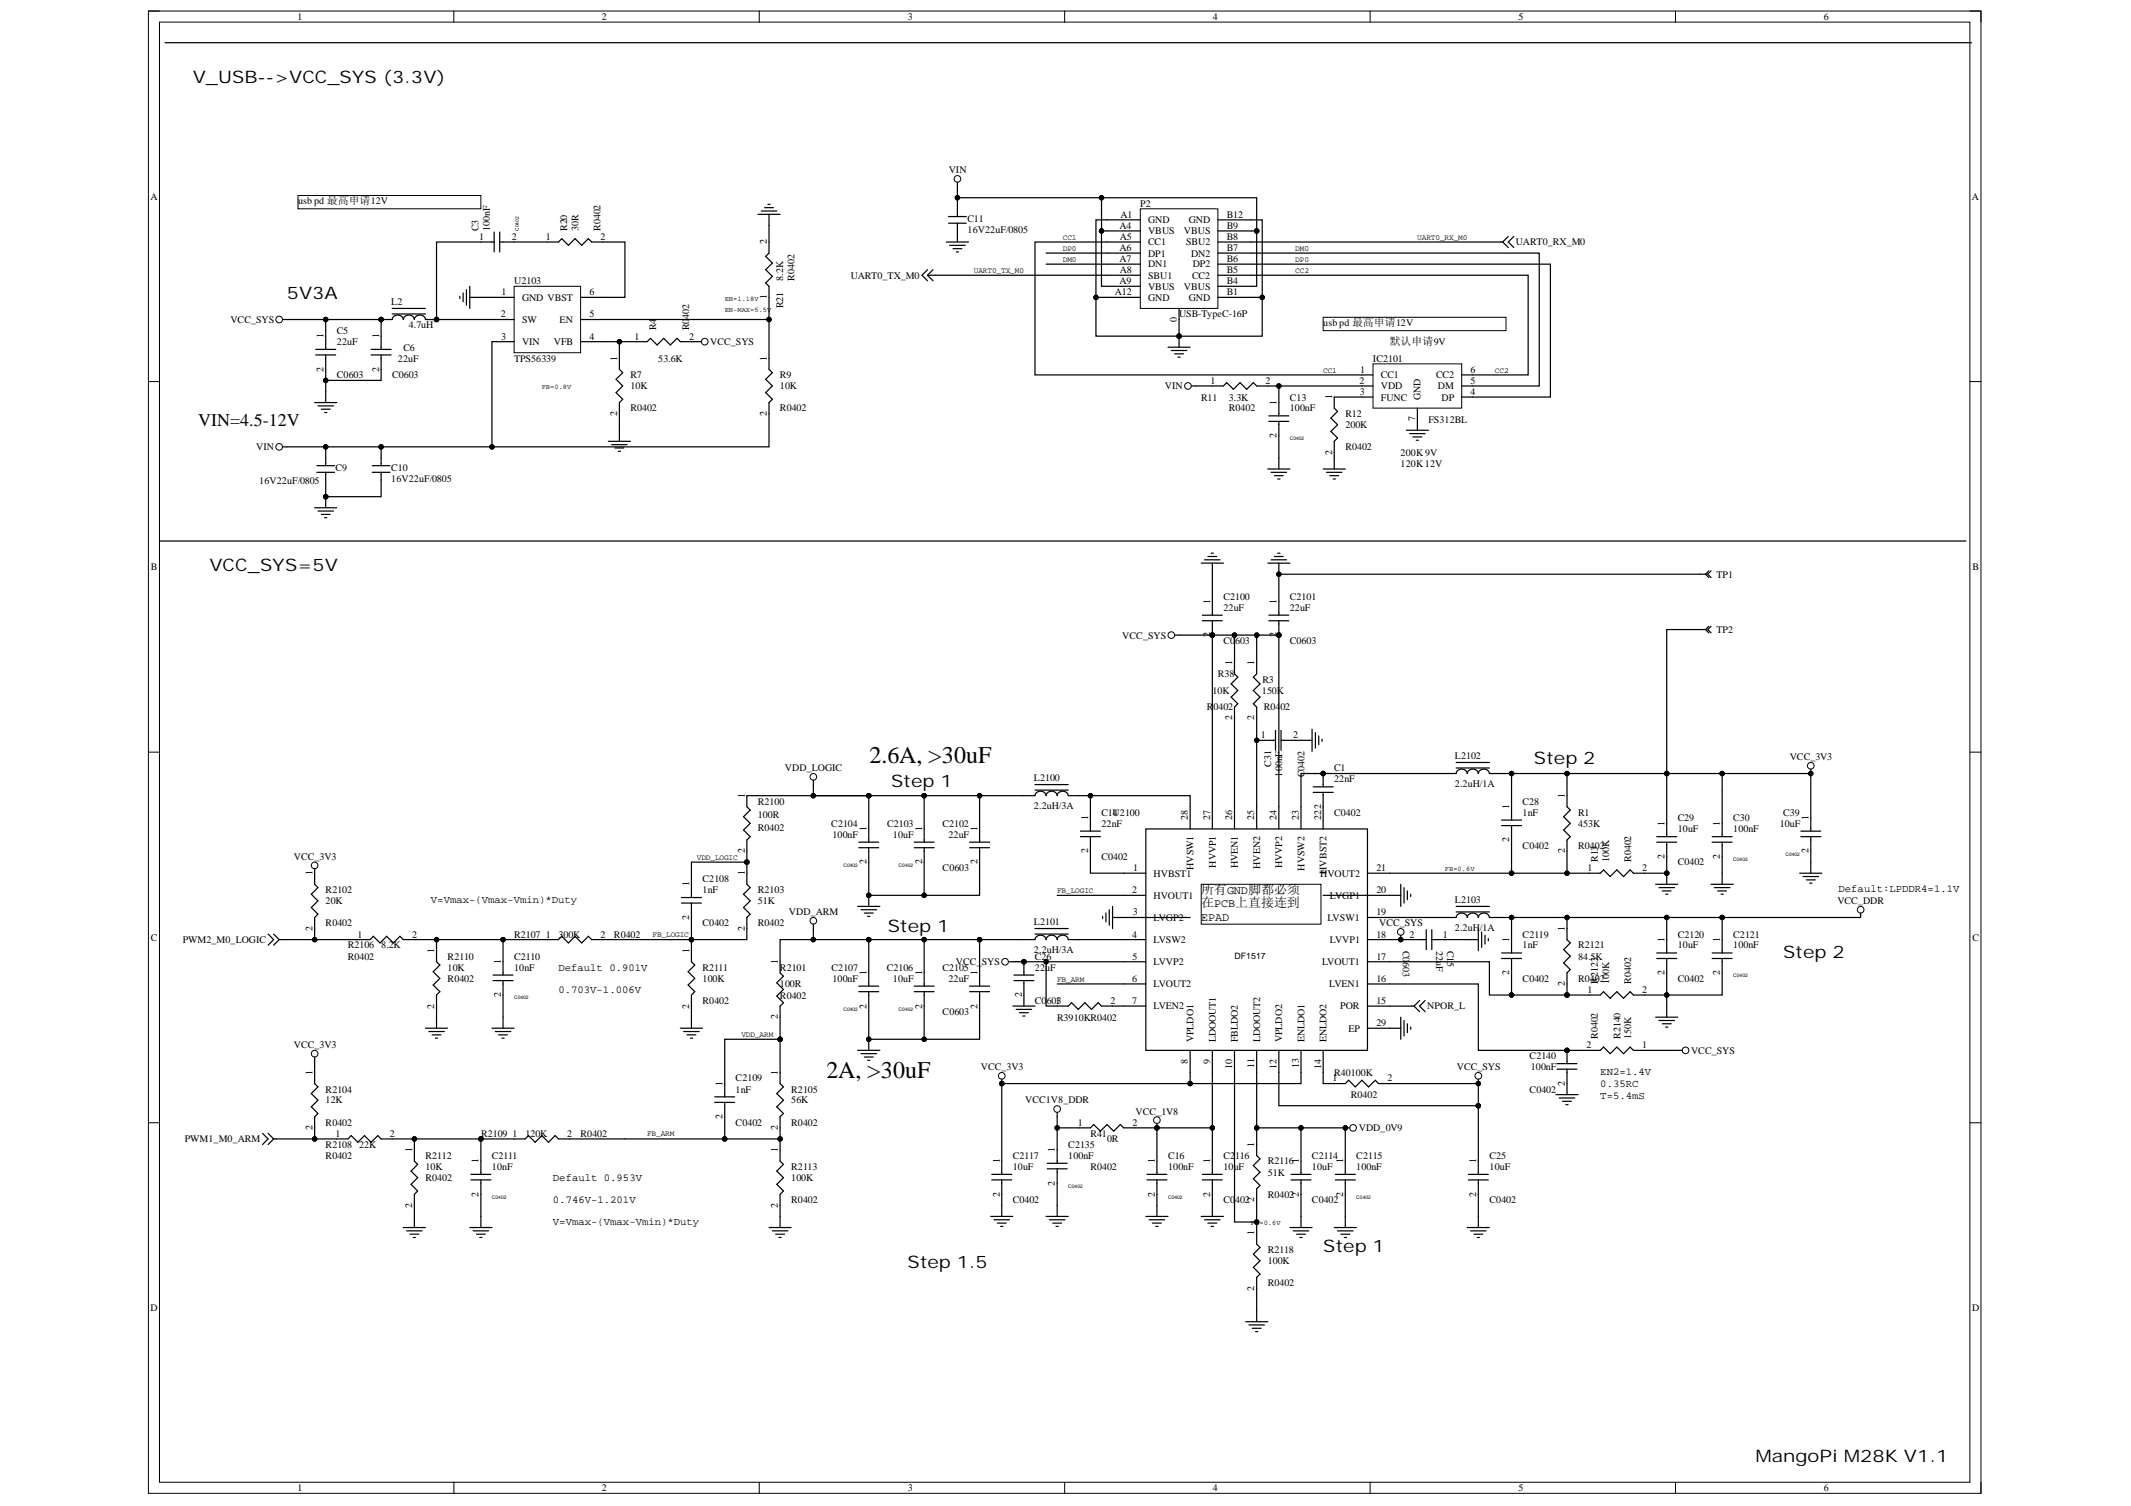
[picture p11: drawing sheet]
<svg xmlns="http://www.w3.org/2000/svg" width="297mm" height="210mm" viewBox="0 0 297 210" stroke-linecap="round" stroke-linejoin="round" font-family="sans-serif">
<defs><g id="words">
<g font-size="3.3">
<text x="121.2" y="106.3">2.6A, &gt;30uF</text>
<text x="115.2" y="150.3">2A, &gt;30uF</text>
</g>
<text font-size="2.5" x="27.6" y="59.4">VIN=4.5-12V</text>
<g font-size="2.4">
<text x="26.9" y="11.6">V_USB--&gt;VCC_SYS (3.3V)</text>
<text x="40" y="41.7">5V3A</text>
<text x="29.2" y="79.5">VCC_SYS=5V</text>
<text x="213.8" y="106.5">Step 2</text>
<text x="124.2" y="109.6">Step 1</text>
<text x="123.7" y="129.8">Step 1</text>
<text x="248.5" y="133.6">Step 2</text>
<text x="126.5" y="176.7">Step 1.5</text>
<text x="184.4" y="174.5">Step 1</text>
<text x="244.7" y="203.8">MangoPi M28K V1.1</text>
</g>
<g font-size="1.8">
<text x="167.4" y="124.6">所有GND脚都必须</text>
<text x="167.4" y="126.5">在PCB上直接连到</text>
</g>
<text font-size="1.6" x="167.4" y="128.3">EPAD</text>
<g font-size="1.5">
<text x="193.7" y="48.1">默认申请9V</text>
<text x="60.1" y="125.9">V=Vmax-(Vmax-Vmin)*Duty</text>
<text x="256.3" y="124.3">Default:LPDDR4=1.1V</text>
<text x="77.8" y="135.3">Default 0.901V</text>
<text x="77.8" y="138.4">0.703V-1.006V</text>
<text x="223.1" y="149.8">EN2=1.4V</text>
<text x="223.1" y="151.5">0.35RC</text>
<text x="223.1" y="153.2">T=5.4mS</text>
<text x="77.1" y="164.6">Default 0.953V</text>
<text x="77.1" y="167.7">0.746V-1.201V</text>
<text x="77.1" y="170.8">V=Vmax-(Vmax-Vmin)*Duty</text>
</g>
<g font-size="1.4">
<text x="41.5" y="2.8">1</text>
<text x="83.9" y="2.8">2</text>
<text x="126.5" y="2.8">3</text>
<text x="169" y="2.8">4</text>
<text x="211.6" y="2.8">5</text>
<text x="254.2" y="2.8">6</text>
<text x="21" y="27.8">A</text>
<text x="41.5" y="28.5">usb pd 最高申请12V</text>
<text x="132.2" y="24.2">VIN</text>
<text x="158.9" y="28.8">P2</text>
<text x="274.8" y="27.8">A</text>
<text x="66.7" y="32.2" transform="rotate(-90 66.7 32.2)">C3</text>
<text x="66.8" y="33.4">1</text>
<text x="68.3" y="32.2" transform="rotate(-90 68.3 32.2)">100nF</text>
<text x="71.4" y="33.4">2</text>
<text x="76.1" y="33.4">1</text>
<text x="79.1" y="32.2" transform="rotate(-90 79.1 32.2)">R20</text>
<text x="80.6" y="32.2" transform="rotate(-90 80.6 32.2)">30R</text>
<text x="83.7" y="32.2" transform="rotate(-90 83.7 32.2)">R0402</text>
<text x="83.7" y="33.4">2</text>
<text x="106.9" y="34" transform="rotate(-90 106.9 34)">2</text>
<text x="134.9" y="31">C11</text>
<text x="134.9" y="32.5">16V22uF/0805</text>
<text x="156.1" y="31.9">A4</text>
<text x="156.1" y="35">A6</text>
<text x="156.1" y="33.4">A5</text>
<text x="156.2" y="30.3">A1</text>
<text x="160" y="31.1">GND</text>
<text x="160" y="32.7">VBUS</text>
<text x="160" y="34.2">CC1</text>
<text x="160" y="35.8">DP1</text>
<text x="165" y="32.7">VBUS</text>
<text x="165.3" y="34.2">SBU2</text>
<text x="165.7" y="31.1">GND</text>
<text x="166" y="35.8">DN2</text>
<text x="171" y="35">B7</text>
<text x="171" y="33.4">B8</text>
<text x="171" y="31.9">B9</text>
<text x="171" y="30.3">B12</text>
<text x="211.3" y="34.2">UART0_RX_M0</text>
<text x="69.9" y="41.2">1</text>
<text x="71.7" y="39.6">U2103</text>
<text x="72.8" y="41.9">GND VBST</text>
<text x="82.2" y="41.2">6</text>
<text x="106.9" y="41.7" transform="rotate(-90 106.9 41.7)">1</text>
<text x="109.2" y="39.1" transform="rotate(-90 109.2 39.1)">8.2K</text>
<text x="110.8" y="39.1" transform="rotate(-90 110.8 39.1)">R0402</text>
<text x="118.6" y="38.8">UART0_TX_M0</text>
<text x="155.4" y="41.2">A12</text>
<text x="156.1" y="36.5">A7</text>
<text x="156.1" y="39.6">A9</text>
<text x="156.1" y="38.1">A8</text>
<text x="160" y="37.3">DN1</text>
<text x="160" y="38.8">SBU1</text>
<text x="160" y="40.4">VBUS</text>
<text x="160" y="41.9">GND</text>
<text x="165" y="40.4">VBUS</text>
<text x="165.7" y="41.9">GND</text>
<text x="166.2" y="38.8">CC2</text>
<text x="166.3" y="37.3">DP2</text>
<text x="171" y="41.2">B1</text>
<text x="171" y="39.6">B4</text>
<text x="171" y="38.1">B5</text>
<text x="171" y="36.5">B6</text>
<text x="32.1" y="45">VCC_SYS</text>
<text x="45.1" y="47.2" transform="rotate(-90 45.1 47.2)">1</text>
<text x="47" y="46.6">C5</text>
<text x="52.8" y="47.2" transform="rotate(-90 52.8 47.2)">1</text>
<text x="54.5" y="42.6">L2</text>
<text x="57" y="45.8">4.7uH</text>
<text x="69.8" y="44.2">2</text>
<text x="69.8" y="47.3">3</text>
<text x="72.8" y="45">SW</text>
<text x="78" y="45">EN</text>
<text x="82.2" y="47.3">4</text>
<text x="82.2" y="44.2">5</text>
<text x="88.5" y="47.3">1</text>
<text x="91.5" y="46.1" transform="rotate(-90 91.5 46.1)">R4</text>
<text x="96.1" y="46.1" transform="rotate(-90 96.1 46.1)">R0</text>
<text x="96.1" y="44.4" transform="rotate(-90 96.1 44.4)">402</text>
<text x="96.1" y="47.3">2</text>
<text x="109.2" y="43" transform="rotate(-90 109.2 43)">R21</text>
<text x="164.1" y="44.9" transform="rotate(-90 164.1 44.9)">0</text>
<text x="164.3" y="44.2">USB-TypeC-16P</text>
<text x="184.4" y="45.5">usb pd 最高申请12V</text>
<text x="45.1" y="51.8" transform="rotate(-90 45.1 51.8)">2</text>
<text x="47" y="52.7">C0603</text>
<text x="47" y="48.1">22uF</text>
<text x="52.8" y="51.8" transform="rotate(-90 52.8 51.8)">2</text>
<text x="54.7" y="52.7">C0603</text>
<text x="55.5" y="50.4">22uF</text>
<text x="56.2" y="48.9">C6</text>
<text x="71.7" y="50.4">TPS56339</text>
<text x="72.8" y="48.1">VIN</text>
<text x="77.2" y="48.1">VFB</text>
<text x="86" y="50.2" transform="rotate(-90 86 50.2)">1</text>
<text x="87.9" y="52.7">R7</text>
<text x="91.8" y="50.4">53.6K</text>
<text x="99" y="48.1">VCC_SYS</text>
<text x="106.9" y="50.2" transform="rotate(-90 106.9 50.2)">1</text>
<text x="108.7" y="52.7">R9</text>
<text x="168.7" y="53.5">1</text>
<text x="176.4" y="53.5">2</text>
<text x="189.5" y="53.5">2</text>
<text x="189.6" y="51.9">1</text>
<text x="191.4" y="50.4">IC2101</text>
<text x="192.5" y="52.7">CC1</text>
<text x="200.2" y="52.7">CC2</text>
<text x="205" y="53.5">5</text>
<text x="205" y="51.9">6</text>
<text x="86" y="58" transform="rotate(-90 86 58)">2</text>
<text x="87.9" y="57.3">R0402</text>
<text x="87.9" y="54.3">10K</text>
<text x="106.9" y="58" transform="rotate(-90 106.9 58)">2</text>
<text x="108.7" y="57.3">R0402</text>
<text x="108.7" y="54.3">10K</text>
<text x="162.4" y="54.3">VIN</text>
<text x="167.4" y="55.8">R11</text>
<text x="171.3" y="57.3">R0402</text>
<text x="171.3" y="55.8">3.3K</text>
<text x="177.9" y="56.4" transform="rotate(-90 177.9 56.4)">1</text>
<text x="179.8" y="55.8">C13</text>
<text x="179.8" y="57.3">100nF</text>
<text x="185.7" y="55.7" transform="rotate(-90 185.7 55.7)">1</text>
<text x="187.5" y="58.1">R12</text>
<text x="187.5" y="59.7">200K</text>
<text x="189.6" y="55">3</text>
<text x="192.5" y="54.3">VDD</text>
<text x="192.5" y="55.8">FUNC</text>
<text x="197.3" y="58.7" transform="rotate(-90 197.3 58.7)">7</text>
<text x="198" y="55.8" transform="rotate(-90 198 55.8)">GND</text>
<text x="199.1" y="58.9">FS312BL</text>
<text x="200.4" y="54.3">DM</text>
<text x="200.9" y="55.8">DP</text>
<text x="205" y="55">4</text>
<text x="35.7" y="62.8">VIN</text>
<text x="46.8" y="65.7">C9</text>
<text x="54.5" y="65.7">C10</text>
<text x="177.9" y="61.1" transform="rotate(-90 177.9 61.1)">2</text>
<text x="185.7" y="63.4" transform="rotate(-90 185.7 63.4)">2</text>
<text x="187.5" y="62.8">R0402</text>
<text x="195.2" y="63.5">200K 9V</text>
<text x="195.2" y="65.1">120K12V</text>
<text x="36.1" y="67.4">16V22uF/0805</text>
<text x="54.5" y="67.2">16V22uF/0805</text>
<text x="21" y="79.5">B</text>
<text x="170.5" y="83.6">C2100</text>
<text x="179.8" y="83.6">C2101</text>
<text x="239.3" y="80.5">TP1</text>
<text x="274.9" y="79.5">B</text>
<text x="156.4" y="89">VCC_SYS</text>
<text x="168.7" y="88.8" transform="rotate(-90 168.7 88.8)">2</text>
<text x="168.7" y="84.2" transform="rotate(-90 168.7 84.2)">1</text>
<text x="170.5" y="89.8">C0</text>
<text x="170.5" y="85.1">22uF</text>
<text x="172.2" y="89.8">603</text>
<text x="177.9" y="88.8" transform="rotate(-90 177.9 88.8)">2</text>
<text x="177.9" y="84.2" transform="rotate(-90 177.9 84.2)">1</text>
<text x="179.8" y="89.8">C0603</text>
<text x="179.8" y="85.1">22uF</text>
<text x="239.3" y="88.2">TP2</text>
<text x="169.8" y="94.4">R38</text>
<text x="171.8" y="92.7" transform="rotate(-90 171.8 92.7)">1</text>
<text x="174.8" y="92.7" transform="rotate(-90 174.8 92.7)">1</text>
<text x="176" y="95.2">R3</text>
<text x="168.2" y="99">R0402</text>
<text x="169" y="96.7">10K</text>
<text x="171.8" y="100.4" transform="rotate(-90 171.8 100.4)">2</text>
<text x="174.8" y="100.4" transform="rotate(-90 174.8 100.4)">2</text>
<text x="175.9" y="96.7">150K</text>
<text x="176.2" y="99">R04</text>
<text x="178.5" y="99">02</text>
<text x="109.4" y="107.5">VDD_LOGIC</text>
<text x="175.7" y="102.9">1</text>
<text x="177.2" y="106.9" transform="rotate(-90 177.2 106.9)">C31</text>
<text x="180.3" y="102.9">2</text>
<text x="181.8" y="107.4" transform="rotate(-90 181.8 107.4)">0402</text>
<text x="186" y="107.5">C1</text>
<text x="202.8" y="105.8">L2102</text>
<text x="249.5" y="106">VCC_3V3</text>
<text x="103.8" y="111.2" transform="rotate(-90 103.8 111.2)">1</text>
<text x="105.6" y="112.2">R2100</text>
<text x="105.6" y="114">100R</text>
<text x="144.1" y="108.9">L2100</text>
<text x="144.1" y="112.8">2.2uH/3A</text>
<text x="153.5" y="113.7">C1U2100</text>
<text x="155.1" y="113.7">4</text>
<text x="178.7" y="108.2" transform="rotate(-90 178.7 108.2)">100nF</text>
<text x="181.8" y="108.4" transform="rotate(-90 181.8 108.4)">C</text>
<text x="184.1" y="108.1" transform="rotate(-90 184.1 108.1)">1</text>
<text x="186" y="113.7">C0402</text>
<text x="186" y="109">22nF</text>
<text x="202.8" y="109.7">2.2uH/1A</text>
<text x="210.4" y="112.8" transform="rotate(-90 210.4 112.8)">1</text>
<text x="212.2" y="112.2">C28</text>
<text x="212.2" y="113.7">1nF</text>
<text x="218.1" y="111.2" transform="rotate(-90 218.1 111.2)">1</text>
<text x="220" y="113.7">R1</text>
<text x="248.6" y="113.7">C39</text>
<text x="40.9" y="119.9">VCC_3V3</text>
<text x="103.8" y="118.9" transform="rotate(-90 103.8 118.9)">2</text>
<text x="105.6" y="115.8">R0402</text>
<text x="115.9" y="115.3">C2104</text>
<text x="116" y="116.8">100nF</text>
<text x="120.8" y="115.8" transform="rotate(-90 120.8 115.8)">1</text>
<text x="123.7" y="115.3">C2103</text>
<text x="124.5" y="116.8">10uF</text>
<text x="128.5" y="115.8" transform="rotate(-90 128.5 115.8)">1</text>
<text x="131.4" y="115.3">C2102</text>
<text x="132.2" y="116.8">22uF</text>
<text x="136.3" y="115.8" transform="rotate(-90 136.3 115.8)">1</text>
<text x="151.7" y="118.9" transform="rotate(-90 151.7 118.9)">2</text>
<text x="151.7" y="114.3" transform="rotate(-90 151.7 114.3)">1</text>
<text x="153.5" y="119.9">C0402</text>
<text x="153.5" y="115.3">22nF</text>
<text x="165.6" y="114.3" transform="rotate(-90 165.6 114.3)">28</text>
<text x="168.7" y="114.3" transform="rotate(-90 168.7 114.3)">27</text>
<text x="171.8" y="114.3" transform="rotate(-90 171.8 114.3)">26</text>
<text x="174.8" y="114.3" transform="rotate(-90 174.8 114.3)">25</text>
<text x="177.9" y="114.3" transform="rotate(-90 177.9 114.3)">24</text>
<text x="181.1" y="114.3" transform="rotate(-90 181.1 114.3)">23</text>
<text x="184.1" y="114.3" transform="rotate(-90 184.1 114.3)">222</text>
<text x="210.4" y="117.4" transform="rotate(-90 210.4 117.4)">2</text>
<text x="212.2" y="118.3">C0402</text>
<text x="218.1" y="118.9" transform="rotate(-90 218.1 118.9)">2</text>
<text x="220" y="118.3">R0402</text>
<text x="220" y="115.3">453K</text>
<text x="232" y="119.7" transform="rotate(-90 232 119.7)">2</text>
<text x="232" y="115.1" transform="rotate(-90 232 115.1)">1</text>
<text x="233.9" y="114.4">C29</text>
<text x="233.9" y="116">10uF</text>
<text x="239.7" y="119.7" transform="rotate(-90 239.7 119.7)">2</text>
<text x="239.7" y="115.1" transform="rotate(-90 239.7 115.1)">1</text>
<text x="241.6" y="114.4">C30</text>
<text x="241.6" y="116">100nF</text>
<text x="248.1" y="115.3">10uF</text>
<text x="252.1" y="118.9" transform="rotate(-90 252.1 118.9)">2</text>
<text x="252.1" y="114.3" transform="rotate(-90 252.1 114.3)">1</text>
<text x="43.6" y="122" transform="rotate(-90 43.6 122)">1</text>
<text x="45.4" y="124.5">R2102</text>
<text x="96.1" y="123.5" transform="rotate(-90 96.1 123.5)">1</text>
<text x="97.9" y="122.9">C2108</text>
<text x="97.9" y="124.5">1nF</text>
<text x="103.8" y="122" transform="rotate(-90 103.8 122)">1</text>
<text x="105.6" y="124.5">R2103</text>
<text x="120.8" y="120.5" transform="rotate(-90 120.8 120.5)">2</text>
<text x="128.5" y="120.5" transform="rotate(-90 128.5 120.5)">2</text>
<text x="131.4" y="121.4">C0603</text>
<text x="136.3" y="120.5" transform="rotate(-90 136.3 120.5)">2</text>
<text x="157.8" y="124.5">2</text>
<text x="158" y="121.4">1</text>
<text x="160.8" y="122.2">HVBST1</text>
<text x="160.8" y="125.3">HVOUT1</text>
<text x="166.4" y="121.3" transform="rotate(-90 166.4 121.3)">HVSW1</text>
<text x="169.5" y="120.9" transform="rotate(-90 169.5 120.9)">HVVP1</text>
<text x="172.6" y="121" transform="rotate(-90 172.6 121)">HVEN1</text>
<text x="175.6" y="121.1" transform="rotate(-90 175.6 121.1)">HVEN2</text>
<text x="178.7" y="121" transform="rotate(-90 178.7 121)">HVVP2</text>
<text x="181.8" y="121.3" transform="rotate(-90 181.8 121.3)">HVSW2</text>
<text x="184" y="122.2">HVOUT2</text>
<text x="184.9" y="121.8" transform="rotate(-90 184.9 121.8)">HVBST2</text>
<text x="185.4" y="125.3">LVGP1</text>
<text x="191.8" y="124.5">20</text>
<text x="191.8" y="121.4">21</text>
<text x="202.8" y="125.9">L2103</text>
<text x="221.3" y="121.4">1</text>
<text x="222.7" y="120.2" transform="rotate(-90 222.7 120.2)">R13</text>
<text x="224.3" y="120.2" transform="rotate(-90 224.3 120.2)">100K</text>
<text x="227.4" y="120.2" transform="rotate(-90 227.4 120.2)">R0402</text>
<text x="228.9" y="121.4">2</text>
<text x="233.9" y="120.6">C0402</text>
<text x="21" y="131.1">C</text>
<text x="25.5" y="131.4">PWM2_M0_LOGIC</text>
<text x="43.6" y="129.7" transform="rotate(-90 43.6 129.7)">2</text>
<text x="45.4" y="129.1">R0402</text>
<text x="45.4" y="126">20K</text>
<text x="49.8" y="130.7">1</text>
<text x="57.4" y="130.7">2</text>
<text x="71.7" y="130.7">R2107</text>
<text x="76.1" y="130.7">1</text>
<text x="77.8" y="130.7">300K</text>
<text x="83.7" y="130.7">2</text>
<text x="85.6" y="130.7">R0402</text>
<text x="96.1" y="128.2" transform="rotate(-90 96.1 128.2)">2</text>
<text x="97.9" y="129.1">C0402</text>
<text x="103.8" y="129.7" transform="rotate(-90 103.8 129.7)">2</text>
<text x="105.6" y="129.1">R0402</text>
<text x="105.6" y="126">51K</text>
<text x="109.9" y="127.6">VDD_ARM</text>
<text x="144.1" y="129">L2101</text>
<text x="157.8" y="130.7">4</text>
<text x="157.9" y="127.6">3</text>
<text x="160.8" y="128.4">LVGP2</text>
<text x="160.8" y="131.4">LVSW2</text>
<text x="185" y="128.4">LVSW1</text>
<text x="185.4" y="131.4">LVVP1</text>
<text x="191.8" y="130.7">18</text>
<text x="191.8" y="127.6">19</text>
<text x="192.2" y="129.1">VCC_SYS</text>
<text x="196.5" y="130.7">2</text>
<text x="201.1" y="130.7">1</text>
<text x="202.8" y="129.7">2.2uH/1A</text>
<text x="210.4" y="131.3" transform="rotate(-90 210.4 131.3)">1</text>
<text x="212.2" y="130.7">C2119</text>
<text x="218.1" y="129.7" transform="rotate(-90 218.1 129.7)">1</text>
<text x="232" y="131.3" transform="rotate(-90 232 131.3)">1</text>
<text x="233.9" y="130.7">C2120</text>
<text x="239.7" y="131.3" transform="rotate(-90 239.7 131.3)">1</text>
<text x="241.6" y="130.7">C2121</text>
<text x="256.1" y="126">VCC_DDR</text>
<text x="274.9" y="131.1">C</text>
<text x="48.5" y="133.8">R0402</text>
<text x="48.5" y="132.2">R2106</text>
<text x="53.1" y="132.2">8.2K</text>
<text x="60.5" y="132.8" transform="rotate(-90 60.5 132.8)">1</text>
<text x="62.4" y="136.8">R0402</text>
<text x="62.4" y="133.8">R2110</text>
<text x="62.4" y="135.3">10K</text>
<text x="69.8" y="134.4" transform="rotate(-90 69.8 134.4)">1</text>
<text x="71.7" y="133.8">C2110</text>
<text x="71.7" y="135.3">10nF</text>
<text x="96.1" y="132.8" transform="rotate(-90 96.1 132.8)">1</text>
<text x="97.9" y="135.3">R2111</text>
<text x="97.9" y="136.8">100K</text>
<text x="108.4" y="134.4" transform="rotate(-90 108.4 134.4)">1</text>
<text x="108.7" y="135.3">R2101</text>
<text x="108.7" y="137.6">100R</text>
<text x="115.9" y="135.3">C2107</text>
<text x="116" y="136.8">100nF</text>
<text x="120.8" y="135.9" transform="rotate(-90 120.8 135.9)">1</text>
<text x="123.6" y="135.3">C2106</text>
<text x="124.5" y="136.8">10uF</text>
<text x="128.5" y="135.9" transform="rotate(-90 128.5 135.9)">1</text>
<text x="131.4" y="135.3">C2105</text>
<text x="132.2" y="136.8">22uF</text>
<text x="133.3" y="134.5">VCC_</text>
<text x="136.3" y="135.9" transform="rotate(-90 136.3 135.9)">1</text>
<text x="136.8" y="134.5">SYS</text>
<text x="142.4" y="134.4" transform="rotate(-90 142.4 134.4)">1</text>
<text x="144.1" y="132.8">2.2uH/3A</text>
<text x="144.3" y="133.8">C26</text>
<text x="144.3" y="135.3">22uF</text>
<text x="157.8" y="136.8">6</text>
<text x="157.9" y="133.8">5</text>
<text x="160.8" y="134.5">LVVP2</text>
<text x="160.8" y="137.6">LVOUT2</text>
<text x="184.3" y="134.5">LVOUT1</text>
<text x="185.3" y="137.6">LVEN1</text>
<text x="191.8" y="136.8">16</text>
<text x="191.8" y="133.8">17</text>
<text x="195.5" y="132.5" transform="rotate(90 195.5 132.5)">C0</text>
<text x="195.5" y="134.1" transform="rotate(90 195.5 134.1)">603</text>
<text x="200.2" y="132.5" transform="rotate(90 200.2 132.5)">22uF</text>
<text x="201.7" y="132.5" transform="rotate(90 201.7 132.5)">C1</text>
<text x="201.7" y="134.1" transform="rotate(90 201.7 134.1)">5</text>
<text x="210.4" y="135.9" transform="rotate(-90 210.4 135.9)">2</text>
<text x="212.2" y="136.8">C0402</text>
<text x="212.2" y="132.2">1nF</text>
<text x="218.1" y="137.5" transform="rotate(-90 218.1 137.5)">2</text>
<text x="220" y="136.8">R0402</text>
<text x="220" y="132.2">R2121</text>
<text x="220" y="133.8">84.5K</text>
<text x="222.7" y="137.1" transform="rotate(-90 222.7 137.1)">R2123</text>
<text x="224.3" y="137.1" transform="rotate(-90 224.3 137.1)">100K</text>
<text x="227.4" y="137.1" transform="rotate(-90 227.4 137.1)">R0402</text>
<text x="232" y="135.9" transform="rotate(-90 232 135.9)">2</text>
<text x="233.9" y="136.8">C0402</text>
<text x="233.9" y="132.2">10uF</text>
<text x="239.7" y="135.9" transform="rotate(-90 239.7 135.9)">2</text>
<text x="241.6" y="132.2">100nF</text>
<text x="60.5" y="140.6" transform="rotate(-90 60.5 140.6)">2</text>
<text x="69.8" y="139" transform="rotate(-90 69.8 139)">2</text>
<text x="96.1" y="140.6" transform="rotate(-90 96.1 140.6)">2</text>
<text x="97.9" y="139.9">R0402</text>
<text x="108.4" y="142.1" transform="rotate(-90 108.4 142.1)">2</text>
<text x="108.7" y="139.2">R0402</text>
<text x="120.8" y="140.6" transform="rotate(-90 120.8 140.6)">2</text>
<text x="128.5" y="140.6" transform="rotate(-90 128.5 140.6)">2</text>
<text x="131.4" y="141.5">C0603</text>
<text x="136.3" y="140.6" transform="rotate(-90 136.3 140.6)">2</text>
<text x="142.4" y="139" transform="rotate(-90 142.4 139)">2</text>
<text x="144.3" y="139.9">C0</text>
<text x="145.9" y="139.9">6013</text>
<text x="147.3" y="142.3">R3910KR0402</text>
<text x="154.8" y="139.9">2</text>
<text x="157.8" y="139.9">7</text>
<text x="160.8" y="140.7">LVEN2</text>
<text x="186.8" y="140.7">POR</text>
<text x="188" y="143.8">EP</text>
<text x="191.8" y="139.9">15</text>
<text x="191.8" y="143">29</text>
<text x="199" y="140.7">NPOR_L</text>
<text x="221.3" y="138.4">1</text>
<text x="228.9" y="138.4">2</text>
<text x="40.9" y="146.1">VCC_3V3</text>
<text x="43.6" y="149.8" transform="rotate(-90 43.6 149.8)">1</text>
<text x="108.4" y="149.8" transform="rotate(-90 108.4 149.8)">1</text>
<text x="136.7" y="149.2">VCC_3V3</text>
<text x="165.6" y="148.3" transform="rotate(-90 165.6 148.3)">8</text>
<text x="166.4" y="145.3" transform="rotate(-90 166.4 145.3)">VPLDO1</text>
<text x="168.7" y="148.3" transform="rotate(-90 168.7 148.3)">9</text>
<text x="169.5" y="145.3" transform="rotate(-90 169.5 145.3)">LDOOUT1</text>
<text x="171.8" y="149" transform="rotate(-90 171.8 149)">10</text>
<text x="172.6" y="145.3" transform="rotate(-90 172.6 145.3)">FBLDO2</text>
<text x="174.8" y="148.9" transform="rotate(-90 174.8 148.9)">11</text>
<text x="175.6" y="145.3" transform="rotate(-90 175.6 145.3)">LDOOUT2</text>
<text x="177.9" y="149" transform="rotate(-90 177.9 149)">12</text>
<text x="178.7" y="145.3" transform="rotate(-90 178.7 145.3)">VPLDO2</text>
<text x="181.1" y="148.9" transform="rotate(-90 181.1 148.9)">13</text>
<text x="181.8" y="145.3" transform="rotate(-90 181.8 145.3)">ENLDO1</text>
<text x="184.1" y="149" transform="rotate(-90 184.1 149)">14</text>
<text x="184.9" y="145.3" transform="rotate(-90 184.9 145.3)">ENLDO2</text>
<text x="186" y="149.9">R40100K</text>
<text x="203.1" y="149.2">VCC_SYS</text>
<text x="213.2" y="147.6">C2140</text>
<text x="213.4" y="149.2">100nF</text>
<text x="218.1" y="146.7" transform="rotate(-90 218.1 146.7)">1</text>
<text x="221.2" y="146.1">2</text>
<text x="222.7" y="144.8" transform="rotate(-90 222.7 144.8)">R0402</text>
<text x="225.9" y="144.8" transform="rotate(-90 225.9 144.8)">R2140</text>
<text x="227.4" y="144.8" transform="rotate(-90 227.4 144.8)">150K</text>
<text x="228.9" y="146.1">1</text>
<text x="235.7" y="146.9">VCC_SYS</text>
<text x="45.4" y="152.3">R2104</text>
<text x="45.4" y="153.8">12K</text>
<text x="100.7" y="156" transform="rotate(-90 100.7 156)">2</text>
<text x="100.7" y="151.3" transform="rotate(-90 100.7 151.3)">1</text>
<text x="102.5" y="150.7">C2109</text>
<text x="102.5" y="152.3">1nF</text>
<text x="110.3" y="152.3">R2105</text>
<text x="110.3" y="153.8">56K</text>
<text x="142.9" y="153.8">VCC1V8_DDR</text>
<text x="158.3" y="155.4">VCC_1V8</text>
<text x="185.8" y="150.7">1</text>
<text x="188.3" y="153">R0402</text>
<text x="193.4" y="150.7">2</text>
<text x="213.2" y="152.3">C0402</text>
<text x="218.1" y="151.3" transform="rotate(-90 218.1 151.3)">2</text>
<text x="25.8" y="159.2">PWM1_M0_ARM</text>
<text x="43.6" y="157.5" transform="rotate(-90 43.6 157.5)">2</text>
<text x="45.4" y="156.9">R0402</text>
<text x="45.4" y="161.5">R0402</text>
<text x="45.4" y="160">R2108</text>
<text x="46.7" y="158.4">1</text>
<text x="50" y="160">22K</text>
<text x="54.4" y="158.4">2</text>
<text x="57.4" y="160.6" transform="rotate(-90 57.4 160.6)">1</text>
<text x="59.3" y="161.5">R2112</text>
<text x="67.1" y="158.4">R2109</text>
<text x="68.6" y="161.5">C2111</text>
<text x="71.5" y="158.4">1</text>
<text x="73.2" y="158.4">120K</text>
<text x="79.1" y="158.4">2</text>
<text x="80.9" y="158.4">R0402</text>
<text x="102.5" y="156.9">C0402</text>
<text x="108.4" y="160.6" transform="rotate(-90 108.4 160.6)">1</text>
<text x="108.4" y="157.5" transform="rotate(-90 108.4 157.5)">2</text>
<text x="110.3" y="156.9">R0402</text>
<text x="141.2" y="161.5">C2117</text>
<text x="147" y="160.6" transform="rotate(-90 147 160.6)">1</text>
<text x="148.9" y="160">C2135</text>
<text x="148.9" y="161.5">100nF</text>
<text x="150.2" y="156.9">1</text>
<text x="152" y="158.4">R41</text>
<text x="154.3" y="159.2">0R</text>
<text x="157.9" y="156.9">2</text>
<text x="162.8" y="161.5">C16</text>
<text x="170.5" y="161.5">C2</text>
<text x="172.2" y="161.5">116</text>
<text x="174.8" y="159.8" transform="rotate(-90 174.8 159.8)">1</text>
<text x="182.9" y="161.5">C2114</text>
<text x="189.1" y="161.5">C2115</text>
<text x="189.4" y="157.7">VDD_0V9</text>
<text x="207.6" y="161.5">C25</text>
<text x="59.3" y="164.6">R0402</text>
<text x="59.3" y="163.1">10K</text>
<text x="66.7" y="166.8" transform="rotate(-90 66.7 166.8)">2</text>
<text x="66.7" y="162.1" transform="rotate(-90 66.7 162.1)">1</text>
<text x="68.6" y="163.1">10nF</text>
<text x="110.3" y="167.7">R0402</text>
<text x="110.3" y="163.1">R2113</text>
<text x="110.3" y="164.6">100K</text>
<text x="139.3" y="166.8" transform="rotate(-90 139.3 166.8)">2</text>
<text x="139.3" y="162.1" transform="rotate(-90 139.3 162.1)">1</text>
<text x="141.2" y="167.7">C0402</text>
<text x="141.2" y="163.1">10uF</text>
<text x="147" y="165.2" transform="rotate(-90 147 165.2)">2</text>
<text x="152" y="163.1">R0402</text>
<text x="161" y="166.8" transform="rotate(-90 161 166.8)">2</text>
<text x="161" y="162.1" transform="rotate(-90 161 162.1)">1</text>
<text x="162.8" y="163.1">100nF</text>
<text x="168.7" y="166.8" transform="rotate(-90 168.7 166.8)">2</text>
<text x="168.7" y="162.1" transform="rotate(-90 168.7 162.1)">1</text>
<text x="170.5" y="167.7">C0</text>
<text x="170.5" y="163.1">10uF</text>
<text x="172.2" y="167.7">402</text>
<text x="174.8" y="167.6" transform="rotate(-90 174.8 167.6)">2</text>
<text x="176.7" y="166.9">R0402</text>
<text x="176.7" y="162.3">R2116</text>
<text x="176.7" y="163.9">51K</text>
<text x="181.1" y="166.8" transform="rotate(-90 181.1 166.8)">2</text>
<text x="181.1" y="162.1" transform="rotate(-90 181.1 162.1)">1</text>
<text x="182.9" y="167.7">C0402</text>
<text x="182.9" y="163.1">10uF</text>
<text x="187.2" y="166.8" transform="rotate(-90 187.2 166.8)">2</text>
<text x="187.2" y="162.1" transform="rotate(-90 187.2 162.1)">1</text>
<text x="189.1" y="163.1">100nF</text>
<text x="205.8" y="166.8" transform="rotate(-90 205.8 166.8)">2</text>
<text x="205.8" y="162.1" transform="rotate(-90 205.8 162.1)">1</text>
<text x="207.6" y="167.7">C0402</text>
<text x="207.6" y="163.1">10uF</text>
<text x="57.4" y="168.3" transform="rotate(-90 57.4 168.3)">2</text>
<text x="108.4" y="168.3" transform="rotate(-90 108.4 168.3)">2</text>
<text x="174.8" y="172.2" transform="rotate(-90 174.8 172.2)">1</text>
<text x="174.8" y="179.9" transform="rotate(-90 174.8 179.9)">2</text>
<text x="176.7" y="179.3">R0402</text>
<text x="176.7" y="174.6">R2118</text>
<text x="176.7" y="176.2">100K</text>
<text x="21" y="182.8">D</text>
<text x="274.9" y="182.8">D</text>
<text x="41.5" y="207.9">1</text>
<text x="83.9" y="207.9">2</text>
<text x="126.5" y="207.9">3</text>
<text x="169" y="207.9">4</text>
<text x="211.6" y="207.9">5</text>
<text x="254.2" y="207.9">6</text>
</g>
<text font-size="1.2" x="172.1" y="133.6">DF1517</text>
<g font-size="1.1">
<text x="148.1" y="33.4">CC1</text>
<text x="148.1" y="34.9">DP0</text>
<text x="180.6" y="34.9">DM0</text>
<text x="197.6" y="33.4">UART0_RX_M0</text>
<text x="135.8" y="38">UART0_TX_M0</text>
<text x="148.1" y="36.5">DM0</text>
<text x="180.6" y="38">CC2</text>
<text x="180.6" y="36.5">DP0</text>
<text x="184.4" y="51.9">CC1</text>
<text x="208.4" y="51.9">CC2</text>
<text x="97.1" y="119.8">VDD_LOGIC</text>
<text x="147.3" y="124.5">FB_LOGIC</text>
<text x="91" y="130.6">FB_LOGIC</text>
<text x="147.3" y="136.8">FB_ARM</text>
<text x="103.3" y="144.5">VDD_ARM</text>
<text x="90.2" y="158.4">FB_ARM</text>
</g>
<g font-size="1">
<text x="101" y="41.9">EN=1.18V</text>
<text x="101" y="43.5">EN-MAX=5.5V</text>
<text x="75.5" y="54.3">FB=0.8V</text>
<text x="201.4" y="121.4">FB=0.6V</text>
<text x="174.4" y="170.8">FB=0.6V</text>
</g>
<g font-size=".7">
<text x="72.3" y="32.2" transform="rotate(-90 72.3 32.2)">C0402</text>
<text x="179.8" y="61.4">C0402</text>
<text x="248.9" y="119.3">C0402</text>
<text x="117.6" y="120.8">C0402</text>
<text x="125.3" y="120.8">C0402</text>
<text x="241.6" y="120">C0402</text>
<text x="241.6" y="136.2">C0402</text>
<text x="71.7" y="139.3">C0402</text>
<text x="117.6" y="140.9">C0402</text>
<text x="125.3" y="140.9">C0402</text>
<text x="68.6" y="167.1">C0402</text>
<text x="148.9" y="165.5">C0402</text>
<text x="162.8" y="167.1">C0402</text>
<text x="189.1" y="167.1">C0402</text>
</g>
</g></defs>
<path d="M20.7 1.5h255.4v206.6h-255.4z" fill="none" stroke="#000" stroke-width=".14"/>
<path d="M22.2 3.1h252.4v203.5h-252.4z" fill-rule="evenodd" fill="#fff"/>
<g fill="none" stroke="#000" stroke-width=".14">
<path d="M20.7 1.5h1.5M22.2 3.1h252.4v203.5h-252.4zM63.3 1.5v1.6M105.8 1.5v1.6M148.4 1.5v1.6M191 1.5v1.6M233.5 1.5v1.6M274.6 1.5h1.5v1.6M20.7 53.2h1.5M274.6 53.2h1.5M20.7 104.8h1.5M274.6 104.8h1.5"/>
<path d="M20.7 156.5h1.5M274.6 156.5h1.5M63.3 206.6v1.5M105.8 206.6v1.5M148.4 206.6v1.5M191 206.6v1.5M233.5 206.6v1.5M276.1 206.6v1.5"/>
<circle cx="169" cy="88.5" r=".31"/>
<circle cx="178.3" cy="88.5" r=".31"/>
<circle cx="113.4" cy="108.3" r=".46"/>
<circle cx="43.9" cy="120.6" r=".46"/>
<circle cx="70.1" cy="131" r=".31"/>
<circle cx="113.4" cy="128.3" r=".46"/>
<circle cx="121.1" cy="124.8" r=".31"/>
<circle cx="232.3" cy="127.9" r=".31"/>
<circle cx="232.3" cy="138.7" r=".31"/>
<circle cx="240" cy="127.9" r=".31"/>
<circle cx="43.9" cy="146.9" r=".46"/>
<circle cx="57.8" cy="158.7" r=".31"/>
<circle cx="67" cy="158.7" r=".31"/>
<circle cx="121.1" cy="144.9" r=".31"/>
<circle cx="187.5" cy="157.2" r=".31"/>
<circle cx="188.6" cy="157.2" r=".46"/>
</g>
<g fill="#000">
<circle cx="169" cy="88.5" r=".31"/>
<circle cx="178.3" cy="88.5" r=".31"/>
<circle cx="70.1" cy="131" r=".31"/>
<circle cx="121.1" cy="124.8" r=".31"/>
<circle cx="232.3" cy="127.9" r=".31"/>
<circle cx="232.3" cy="138.7" r=".31"/>
<circle cx="240" cy="127.9" r=".31"/>
<circle cx="57.8" cy="158.7" r=".31"/>
<circle cx="67" cy="158.7" r=".31"/>
<circle cx="121.1" cy="144.9" r=".31"/>
<circle cx="187.5" cy="157.2" r=".31"/>
</g>
<g fill="none" stroke="#000" stroke-width=".17">
<path d="M23 6h251.8M22.2 75.4h251.8M167.6 86.5h2.8M167.6 85.7h2.8M169 83.9v1.8M169 86.5v2M176.9 86.5h2.7M176.9 85.7h2.7M178.3 83.9v1.8M178.3 86.5v2M104.1 110.9v1.5l.5 .5-1 .9 1 1-1 .9 1 .9-.5 .5v1.5M113.4 108.7v.7"/>
<path d="M119.7 118.2h2.8M119.7 117.4h2.8M121.1 115.5v1.9M121.1 118.2v2M135.2 118.2h2.7M135.2 117.4h2.7M136.5 115.5v1.9M136.5 118.2v2M142.7 110.9h1.6a.79 .79 0 0 1 .7-.6 .79 .79 0 0 1 .8 .6 .79 .79 0 0 1 .8-.6 .79 .79 0 0 1 .8 .6 .79 .79 0 0 1 .7-.6 .79 .79 0 0 1 .8 .6h1.5M144.3 110.1h4.6M144.3 109.4h4.6M37.4 130.2l.7 .8-.7 .7"/>
<path d="M38.1 130.2l.8 .8M38.9 131l-.8 .7M38.9 131h.3M43.9 121.1v2.1l.4 .5-.9 .9 .9 1-.9 .9 .9 .9-.4 .5v1.5M50 131h1.6l.4-.5 1 .9 .9-.9 .9 .9 1-.9 .4 .5h1.6M60.8 132.5v1.5l.5 .5-.9 .9 .9 1-.9 .9 .9 .9-.5 .5v1.5M68.7 136.7h2.8M68.7 135.9h2.8M70.1 134v1.9M70.1 136.7v2M76.3 131h1.5l.5-.5 .9 .9 1-.9 .9 .9 .9-.9 .5 .5h1.5M95 125.9h2.8"/>
<path d="M95 125.1h2.8M96.4 123.2v1.9M96.4 125.9v2M96.4 132.5v1.5l.4 .5-.9 .9 .9 1-.9 .9 .9 .9-.4 .5v1.5M104.1 121.7v1.5l.5 .5-1 .9 1 1-1 .9 1 .9-.5 .5v1.5M108.7 134v1.6l.5 .5-.9 .9 .9 .9-.9 .9 .9 1-.5 .4v1.6M113.4 128.8v.6M119.5 126.3h3.1M119.7 138.2h2.8M119.7 137.4h2.8M120 126.8h2.2M120.5 127.3h1.2"/>
<path d="M120.9 127.7h.4M121.1 124.8v1.5M121.1 135.6v1.8M121.1 138.2v2M135.2 138.2h2.7M135.2 137.4h2.7M136.5 135.6v1.8M136.5 138.2v2M142.7 131h1.6a.79 .79 0 0 1 .7-.7 .79 .79 0 0 1 .8 .7 .79 .79 0 0 1 .8-.7 .79 .79 0 0 1 .8 .7 .79 .79 0 0 1 .7-.7 .79 .79 0 0 1 .8 .7h1.5M144.3 130.2h4.6M144.3 129.4h4.6M36.6 158l.8 .7-.8 .8"/>
<path d="M37.4 158l.7 .7M38.1 158.7h.3M38.1 158.7l-.7 .8M43.9 147.3v.6M43.9 149.5v1.5l.4 .5-.9 .9 .9 .9-.9 1 .9 .9-.4 .5v1.5M46.9 158.7h1.6l.5-.4 .9 .9 .9-.9 .9 .9 1-.9 .4 .4h1.6M59.3 143.3h3.1M59.8 143.8h2.1M60.2 144.2h1.3M60.7 144.7h.3M60.8 141.8v1.5M68.6 143.3h3.1"/>
<path d="M69 143.8h2.2M69.5 144.2h1.2M70 144.7h.3M70.1 141.8v1.5M71.7 158.7h1.5l.5-.4 .9 .9 .9-.9 1 .9 .9-.9 .4 .4h1.6M94.8 143.3h3.1M95.3 143.8h2.2M95.8 144.2h1.2M96.2 144.7h.3M96.4 141.8v1.5M99.6 153.6h2.8M99.6 152.9h2.8"/>
<path d="M101 151v1.9M101 153.6v2.1M108.7 149.5v1.5l.5 .5-.9 .9 .9 .9-.9 1 .9 .9-.5 .5v1.5M119.5 146.4h3.1M120 146.9h2.2M120.5 147.3h1.2M120.9 147.8h.4M121.1 144.9v1.5M175.2 159.5v1.6l.4 .4-.9 .9 .9 1-.9 .9 .9 .9-.4 .5v1.5M187.5 157.2h.6M56.2 171.1h3.1M56.7 171.6h2.1"/>
<path d="M57.1 172h1.3M57.6 172.5h.3M57.8 160.3v1.5l.4 .5-.9 .9 .9 .9-.9 1 .9 .9-.4 .5v1.5M57.8 169.5v1.6M65.5 171.1h3.1M65.6 164.5h2.8M65.6 163.7h2.8M65.9 171.6h2.2M66.4 172h1.2M66.9 172.5h.3M67 161.8v1.9M67 164.5v2"/>
<path d="M67 169.5v1.6M107.2 171.1h3.1M107.7 171.6h2.1M108.1 172h1.3M108.6 172.5h.3M108.7 160.3v1.5l.5 .5-.9 .9 .9 .9-.9 1 .9 .9-.5 .5v1.5M108.7 169.5v1.6M145.8 169.5h3.1M146 162.9h2.7M146 162.1h2.7M146.3 170h2.1M146.7 170.5h1.3"/>
<path d="M147.2 170.9h.3M147.4 160.3v1.8M147.4 162.9v2M147.4 168v1.5M167.6 164.5h2.8M167.6 163.7h2.8M169 161.8v1.9M169 164.5v2M175.2 171.9v1.5l.4 .5-.9 .9 .9 .9-.9 .9 .9 1-.4 .4v1.6M179.8 171.1h3.1M180.3 171.6h2.1M180.7 172h1.3"/>
<path d="M181.2 172.5h.3M181.3 169.5v1.6M186 171.1h3.1M186.1 164.5h2.8M186.1 163.7h2.8M186.4 171.6h2.2M186.9 172h1.2M187.4 172.5h.3M187.5 161.8v1.9M187.5 164.5v2M187.5 169.5v1.6M173.6 184.2h3.1"/>
<path d="M174.1 184.7h2.1M174.5 185.1h1.3M175 185.6h.3M175.2 182.7v1.5"/>
</g>
<path d="M41.5 27.2h25.5v1.9h-25.5z" fill-rule="evenodd" fill="#fff"/>
<path d="M41.5 27.2h25.5v1.9h-25.5z" fill="none" stroke="#000" stroke-width=".14"/>
<path d="M71.7 39.9h9.2v9.3h-9.2z" fill-rule="evenodd" fill="#fff"/>
<g fill="none" stroke="#000" stroke-width=".14">
<path d="M71.7 39.9h9.2v9.3h-9.2z"/>
<circle cx="38.9" cy="44.5" r=".46"/>
</g>
<g fill="none" stroke="#000" stroke-width=".17">
<path d="M65.5 39.9v3.1M67 33.7h1.9M68.9 32.3v2.8M69.7 33.7h2M69.7 32.3v2.8M39.4 44.5h.6M43.9 56.1h3M44 49.5h2.8M44 48.7h2.8M44.3 56.6h2.2M44.8 57h1.2M45.2 57.5h.4"/>
<path d="M45.4 46.8v1.9M45.4 49.5v2M45.4 54.6v1.5M51.7 49.5h2.8M51.7 48.7h2.8M53.1 46.8v1.9M53.1 49.5v2M64.1 41.3v.3M64.6 40.8v1.3M65 40.4v2.1M65.5 41.4h1.5M68.6 41.4h3.1"/>
<path d="M68.6 44.5h3.1M68.6 47.6h3.1M80.9 41.4h3.1M80.9 44.5h3.1M80.9 47.6h3.1"/>
</g>
<path d="M184.4 44.2h25.5v1.9h-25.5z" fill-rule="evenodd" fill="#fff"/>
<g fill="none" stroke="#000" stroke-width=".14">
<path d="M184.4 44.2h25.5v1.9h-25.5z"/>
<circle cx="98.2" cy="47.6" r=".46"/>
<circle cx="38.9" cy="62.3" r=".46"/>
<circle cx="45.4" cy="69.2" r=".31"/>
</g>
<g fill="none" stroke="#000" stroke-width=".17">
<path d="M132.2 31.1h2.5M132.2 30.2h2.5M133.5 29.1v1.1M133.5 31.1v1.1M86.3 49.9v1.6l.5 .4-.9 1 .9 .9-.9 .9 .9 .9-.5 .5v1.6M86.3 60v1.5M88.7 47.6h1.5l.5-.4 .9 .9 .9-.9 .9 .9 1-.9 .4 .4h1.6M97.2 47.6h.6M107.2 49.9v1.6l.5 .4-1 1 1 .9-1 .9 1 .9-.5 .5v1.6M39.4 62.3h.6M43.9 70.8h3M44.2 65.8h2.4"/>
<path d="M44.2 64.9h2.4M44.3 71.2h2.2M44.8 71.7h1.2M45.2 72.2h.4M45.4 63.8v1.1M45.4 65.8v1.1M45.4 69.2v1.6M51.9 65.8h2.5M51.9 64.9h2.5M53.1 63.8v1.1M53.1 65.8v1.1M84.8 61.5h3.1"/>
<path d="M85.3 62h2.1M85.7 62.4h1.3M86.2 62.9h.3"/>
</g>
<circle cx="45.4" cy="69.2" r=".31" fill="#000"/>
<path d="M158.9 29.1h10.9v13.9h-10.9z" fill="#fff"/>
<path d="M158.9 29.1h10.9v13.9h-10.9z" fill="none" stroke="#000" stroke-width=".14"/>
<g fill="none" stroke="#000" stroke-width=".17">
<path d="M154.3 30.6h4.6M154.3 32.2h4.6M154.3 33.7h4.6M154.3 35.3h4.6M154.3 36.8h4.6M154.3 38.4h4.6M154.3 39.9h4.6M169.8 30.6h4.6M169.8 32.2h4.6M169.8 33.7h4.6M169.8 35.3h4.6M169.8 36.8h4.6"/>
<path d="M169.8 38.4h4.6M169.8 39.9h4.6M154.3 41.4h4.6M164.3 43v1.5M169.8 41.4h4.6"/>
</g>
<path d="M191.4 50.7h12.3v6.2h-12.3z" fill-rule="evenodd" fill="#fff"/>
<g fill="none" stroke="#000" stroke-width=".14">
<path d="M191.4 50.7h12.3v6.2h-12.3z"/>
<circle cx="133.5" cy="24.9" r=".46"/>
<circle cx="164.4" cy="46.8" r=".31"/>
<circle cx="165.6" cy="53.8" r=".46"/>
<circle cx="252.4" cy="106.7" r=".46"/>
<circle cx="252.4" cy="107.8" r=".31"/>
<circle cx="142.7" cy="134.1" r=".31"/>
<circle cx="232.3" cy="121.7" r=".31"/>
<circle cx="147.4" cy="154.6" r=".46"/>
</g>
<g fill="none" stroke="#000" stroke-width=".17">
<path d="M133.5 25.4v.6M162.8 48.4h3.1M163.3 48.9h2.1M163.7 49.3h1.3M164.2 49.8h.3M164.3 46.9v1.5M166 53.8h.7M169 53.8h1.5l.5-.5 .9 1 .9-1 1 1 .9-1 .5 .5h1.5M176.9 58.7h2.7M176.9 58h2.7M178.3 56.1v1.9M178.3 58.7v2"/>
<path d="M186 55.3v1.6l.4 .4-.9 1 .9 .9-.9 .9 .9 .9-.4 .5v1.6M189.8 52.3h1.6M189.8 53.8h1.6M189.8 55.3h1.6M196 60h3.1M197.6 56.9v3.1M203.7 52.3h1.6M203.7 53.8h1.6M203.7 55.3h1.6M176.7 65.4h3.1M177.2 65.8h2.1M177.6 66.3h1.3"/>
<path d="M178.1 66.8h.3M178.3 63.8v1.6M184.4 65.4h3.1M184.9 65.8h2.2M185.4 66.3h1.2M185.8 66.8h.3M186 63.8v1.6M196.5 60.4h2.1M196.9 60.9h1.3M197.4 61.4h.3M175.2 92.4v1.5l-.5 .5 .9 .9-.9 .9 .9 1-.9 .9 .5 .5v1.5M175.9 103.2h1.9"/>
<path d="M177.8 101.8v2.8M178.6 103.2h2M178.6 101.8v2.8M201.4 107.8h1.6a.79 .79 0 0 1 .7-.6 .79 .79 0 0 1 .8 .6 .79 .79 0 0 1 .8-.6 .79 .79 0 0 1 .8 .6 .79 .79 0 0 1 .7-.6 .79 .79 0 0 1 .8 .6h1.5M203 107h4.6M203 106.3h4.6M209.3 115.1h2.8M209.3 114.3h2.8M210.7 112.4v1.9M210.7 115.1v2M218.4 110.9v1.5l.5 .5-.9 .9 .9 1-.9 .9 .9 .9-.5 .5v1.5M230.9 117.4h2.8"/>
<path d="M230.9 116.6h2.8M232.3 114.8v1.8M232.3 117.4v2M238.7 117.4h2.7M238.7 116.6h2.7M240.1 114.8v1.8M240.1 117.4v2M252.4 107.2v.6M141.3 136.7h2.8M141.3 135.9h2.8M142.7 134v1.9M142.7 136.7v2"/>
<path d="M221.5 121.7h1.6l.4-.5 .9 1 1-1 .9 1 .9-1 .5 .5h1.5M230.8 123.2h3.1M231.2 123.7h2.2M231.7 124.2h1.2M232.2 124.6h.3M232.3 121.7v1.5M238.5 123.2h3.1M239 123.7h2.1M239.4 124.2h1.3M239.9 124.6h.3M240.1 121.7v1.5M147.4 155v.7"/>
<path d="M150.4 157.2h1.6l.5-.5 .9 1 .9-1 .9 1 1-1 .4 .5h1.6M159.9 164.5h2.8M159.9 163.7h2.8M161.3 161.8v1.9M161.3 164.5v2"/>
</g>
<g fill="#000">
<circle cx="164.4" cy="46.8" r=".31"/>
<circle cx="252.4" cy="107.8" r=".31"/>
<circle cx="142.7" cy="134.1" r=".31"/>
<circle cx="232.3" cy="121.7" r=".31"/>
</g>
<path d="M165.9 121.7h18.5v18.5h-18.5z" fill-rule="evenodd" fill="#fff"/>
<path d="M165.9 121.7h18.5v18.5h-18.5z" fill="none" stroke="#000" stroke-width=".47"/>
<path d="M159.7 115.5h30.9v30.9h-30.9z" fill-rule="evenodd" fill="#fff"/>
<g fill="none" stroke="#000" stroke-width=".17">
<path d="M159.7 115.5h30.9v30.9h-30.9zM165.9 112.4v3.1M169 112.4v3.1M172.1 112.4v3.1M175.2 112.4v3.1M178.3 112.4v3.1M181.3 112.4v3.1M184.4 112.4v3.1M156.6 121.7h3.1M156.6 124.8h3.1M156.6 127.9h9.3M156.6 131h3.1"/>
<path d="M156.6 134h3.1M156.6 137.1h3.1M184.4 124.8h9.3M190.6 127.9h3.1M190.6 131h3.1M190.6 134h3.1M190.6 137.1h3.1M190.6 121.7h3.1M156.6 140.2h3.1M165.9 146.4v3.1M169 146.4v3.1M172.1 146.4v3.1"/>
<path d="M175.2 146.4v3.1M178.3 146.4v3.1M181.3 146.4v3.1M184.4 146.4v3.1M190.6 140.2h3.1M190.6 143.3h3.1"/>
</g>
<path d="M167.4 123.2h16.7v5.6h-16.7z" fill-rule="evenodd" fill="#fff"/>
<g fill="none" stroke="#000" stroke-width=".14">
<path d="M167.4 123.2h16.7v5.6h-16.7z"/>
<circle cx="133.5" cy="27.6" r=".31"/>
<circle cx="153.5" cy="27.6" r=".31"/>
<circle cx="153.5" cy="32.2" r=".31"/>
<circle cx="175.2" cy="32.2" r=".31"/>
<circle cx="45.4" cy="44.5" r=".31"/>
<circle cx="45.4" cy="53" r=".31"/>
<circle cx="53.1" cy="44.5" r=".31"/>
<circle cx="60.8" cy="44.5" r=".31"/>
<circle cx="86.3" cy="47.6" r=".31"/>
<circle cx="107.2" cy="44.5" r=".31"/>
<circle cx="152.8" cy="41.4" r=".31"/>
<circle cx="164.4" cy="46.8" r=".31"/>
<circle cx="175.9" cy="41.5" r=".31"/>
<circle cx="178.3" cy="53.8" r=".31"/>
<circle cx="45.4" cy="62.3" r=".31"/>
<circle cx="45.4" cy="69.2" r=".31"/>
<circle cx="53.1" cy="62.3" r=".31"/>
<circle cx="68.6" cy="62.3" r=".31"/>
<circle cx="163.3" cy="88.5" r=".46"/>
<circle cx="169" cy="88.5" r=".31"/>
<circle cx="172.1" cy="88.5" r=".31"/>
<circle cx="175.2" cy="88.5" r=".31"/>
<circle cx="178.3" cy="80" r=".31"/>
<circle cx="178.3" cy="88.5" r=".31"/>
<circle cx="113.4" cy="110.9" r=".31"/>
<circle cx="121.1" cy="110.9" r=".31"/>
<circle cx="128.8" cy="110.9" r=".31"/>
<circle cx="136.5" cy="110.9" r=".31"/>
<circle cx="152" cy="110.9" r=".31"/>
<circle cx="175.2" cy="103.2" r=".31"/>
<circle cx="184.4" cy="107.8" r=".31"/>
<circle cx="210.7" cy="107.8" r=".31"/>
<circle cx="218.4" cy="107.8" r=".31"/>
<circle cx="232.3" cy="107.8" r=".31"/>
<circle cx="240" cy="107.8" r=".31"/>
<circle cx="252.4" cy="107.8" r=".31"/>
<circle cx="43.9" cy="131" r=".31"/>
<circle cx="60.8" cy="131" r=".31"/>
<circle cx="96.4" cy="131" r=".31"/>
<circle cx="104.1" cy="120.2" r=".31"/>
<circle cx="113.4" cy="131" r=".31"/>
<circle cx="121.1" cy="131" r=".31"/>
<circle cx="121.1" cy="124.8" r=".31"/>
<circle cx="128.8" cy="131" r=".31"/>
<circle cx="128.8" cy="124.8" r=".31"/>
<circle cx="136.5" cy="131" r=".31"/>
<circle cx="140.1" cy="134.1" r=".46"/>
<circle cx="142.7" cy="134.1" r=".31"/>
<circle cx="145.8" cy="134.1" r=".31"/>
<circle cx="195.2" cy="131" r=".31"/>
<circle cx="195.2" cy="129.9" r=".46"/>
<circle cx="210.7" cy="127.9" r=".31"/>
<circle cx="210.7" cy="121.7" r=".31"/>
<circle cx="210.7" cy="138.7" r=".31"/>
<circle cx="218.4" cy="127.9" r=".31"/>
<circle cx="218.4" cy="121.7" r=".31"/>
<circle cx="218.4" cy="138.7" r=".31"/>
<circle cx="232.3" cy="127.9" r=".31"/>
<circle cx="232.3" cy="121.7" r=".31"/>
<circle cx="232.3" cy="138.7" r=".31"/>
<circle cx="240" cy="127.9" r=".31"/>
<circle cx="259.4" cy="126.8" r=".46"/>
<circle cx="43.9" cy="158.7" r=".31"/>
<circle cx="67" cy="158.7" r=".31"/>
<circle cx="101" cy="158.7" r=".31"/>
<circle cx="108.7" cy="144.9" r=".31"/>
<circle cx="108.7" cy="158.7" r=".31"/>
<circle cx="121.1" cy="144.9" r=".31"/>
<circle cx="128.8" cy="144.9" r=".31"/>
<circle cx="139.6" cy="149.9" r=".46"/>
<circle cx="139.6" cy="151" r=".31"/>
<circle cx="147.4" cy="157.2" r=".31"/>
<circle cx="161.3" cy="157.2" r=".31"/>
<circle cx="161.3" cy="156.1" r=".46"/>
<circle cx="165.9" cy="151" r=".31"/>
<circle cx="169" cy="157.2" r=".31"/>
<circle cx="175.2" cy="157.2" r=".31"/>
<circle cx="181.3" cy="157.2" r=".31"/>
<circle cx="187.5" cy="157.2" r=".31"/>
<circle cx="206.1" cy="149.9" r=".46"/>
<circle cx="206.1" cy="154.1" r=".31"/>
<circle cx="206.1" cy="151" r=".31"/>
<circle cx="218.4" cy="146.4" r=".31"/>
<circle cx="235" cy="146.4" r=".46"/>
<circle cx="175.2" cy="170.3" r=".31"/>
</g>
<g fill="none" stroke="#000" stroke-width=".17">
<path d="M67 33.7h-6.2v10.8h7.8M71.7 33.7h6.1l.5-.4 .9 .9 1-.9 .9 .9 .9-.9 .5 .4h4.6v7.7h-3.1M105.6 29.9h3.1M106.1 29.4h2.2M106.6 28.9h1.2M107 28.5h.3M107.2 29.9v5.4l-.5 .4 1 1-1 .9 1 .9-1 .9 .5 .5v4.6M129.3 38.4l.8 .7M129.3 37.6l-.8 .8 .8 .7M129.3 38.4h25M130.1 37.6l-.8 .8M131.9 33.7h3.1"/>
<path d="M132.4 34.2h2.1M132.8 34.7h1.3M133.3 35.1h.3M133.5 26v1.6M133.5 32.2v1.5M145.8 35.3h8.5M145.8 36.8h8.5M153.5 27.6h-20v1.5M153.5 32.2v-4.6h21.7v4.6M154.3 32.2h-.8v7.7h.8M154.3 30.6h-1.5v10.8M154.3 33.7h-10v18.6h45.5"/>
<path d="M174.4 38.4h38.6v13.9h-7.7M174.4 30.6h1.5v10.8M174.4 35.3h40.2v18.5h-9.3M174.4 36.8h41.7v18.5h-10.8M174.4 33.7h35.1M174.4 32.2h.8M175.2 32.2v7.7h-.8M209.5 33.7l.7 .8M210.2 33l-.7 .7M211 33l-.8 .7 .8 .8M40 44.5h13.1v2.3M45.4 51.5v3.1"/>
<path d="M45.4 44.5v2.3M53.1 44.5h1.6a.79 .79 0 0 1 .7-.6 .79 .79 0 0 1 .8 .6 .79 .79 0 0 1 .8-.6 .79 .79 0 0 1 .8 .6 .79 .79 0 0 1 .7-.6 .79 .79 0 0 1 .8 .6h1.5M53.1 51.5v1.5h-7.7M54.7 43.8h4.6M54.7 43h4.6M67 41.4h1.6M68.6 47.6v14.7h-28.6M84 47.6h4.7M84 44.5h23.2v5.4M86.3 47.6v2.3M86.3 57.7v2.3M96.4 47.6h.8"/>
<path d="M107.2 57.7v4.6h-38.6M154.3 41.4h-1.5v5.5h11.5v-2.4M166.7 53.8h2.3M174.4 41.4h1.5v5.5h-11.6M176.7 53.8h13.1M178.3 53.8v2.3M186 55.3h3.8M45.4 66.9v2.3h7.7v-2.3M45.4 62.3v1.5M53.1 62.3v1.5M167.4 78.5h3.1M167.9 78h2.2"/>
<path d="M168.4 77.6h1.2M168.8 77.1h.3M169 78.5v5.4M176.7 78.5h3.1M177.2 78h2.1M177.6 77.6h1.3M178.1 77.1h.3M178.3 60.7v3.1M178.3 78.5v1.5M186 63.1v.7M238.2 79.6l-.5 .4M238.5 79.6l-.5 .4 .5 .5"/>
<path d="M163.7 88.5h5.3v23.9M169 88.5h3.1M175.2 88.5v3.9M237.7 87.7h-5.4v27.1M237.7 80h-59.4v3.9M237.7 80l.5 .5M237.7 87.7l.5 .5M238.2 87.3l-.5 .4M238.5 87.3l-.5 .4 .5 .5M104.1 110.9h24.7M104.1 118.6v3.1M113.4 109.4v1.5h7.7v4.6"/>
<path d="M127.4 118.2h2.8M127.4 117.4h2.8M128.8 118.2v6.6h7.7v-4.6M128.8 110.9h13.9M128.8 110.9v6.5M136.5 110.9v4.6M150.4 110.9h15.5v1.5M150.6 116.6h2.8M150.6 115.8h2.8M152 116.6v5.1h4.6M152 110.9v4.9M172.1 112.4v-13.8l.4-.5-.9-.9 .9-1-.9-.9 .9-.9-.4-.5v-5.4h6.2v23.9"/>
<path d="M175.2 100.1v12.3M175.2 103.2h.7M180.6 103.2h2.3M182.9 101.6v3.1M183 110.4h2.8M183 109.7h2.8M183.4 102.1v2.2M183.8 102.6v1.2M184.3 103v.3M184.4 107.8v1.9M184.4 110.4v2M201.4 107.8h-20.1v4.6"/>
<path d="M209.1 107.8h31v7M210.7 117.1v4.6h7.7v-3.1M210.7 107.8v4.6M218.4 107.8v3.1M232.3 119.4v2.3h-3.1M240.1 107.8h12.3v8M240.1 119.4v2.3M251 116.6h2.8M251 115.8h2.8M252.4 116.6v5.1M43.9 129.4v1.6h-4.7M43.9 131h6.1"/>
<path d="M57.8 131h18.5M60.8 131v1.5M70.1 131v3M70.1 138.7v3.1M96.4 127.9v3.1h-12.4M104.1 129.4v1.6h-7.7v1.5M104.1 120.2h-7.7v3M113.4 129.4v1.6h-4.7v3M113.4 131h7.7M121.1 120.2v4.6h7.7M121.1 131h15.4M121.1 131v4.6"/>
<path d="M127.4 138.2h2.8M127.4 137.4h2.8M128.8 131v6.4M128.8 138.2v6.7M136.5 131h6.2M136.5 131v4.6M140.6 134h16M142.7 138.7v1.5M145.8 134v6.2h3.1l.5-.4 .9 .9 .9-.9 .9 .9 1-.9 .4 .4h3.1M147.4 124.8h9.2M147.4 137.1h9.2M150.4 131h6.2"/>
<path d="M153.7 127.7v.3M154.2 127.3v1.2M154.6 126.8v2.2M155.1 126.3v3.1M155.1 127.9h1.5M193.7 127.9h9.3a.79 .79 0 0 1 .7-.6 .79 .79 0 0 1 .8 .6 .79 .79 0 0 1 .8-.6 .79 .79 0 0 1 .8 .6 .79 .79 0 0 1 .7-.6 .79 .79 0 0 1 .8 .6h24.7v4.9M193.7 131h5.1M193.7 134h13.9v4.7h10.8M193.7 137.1h12.4v9.3h17l.4-.5 .9 1 1-1 .9 1 .9-1 .5 .5h6.8M193.7 124.8h1.6M193.7 121.7h17M195.3 123.2v3.1"/>
<path d="M195.3 130.3v.7M195.7 123.7v2.2M196.2 124.2v1.2M196.6 124.6v.4M197.9 139.5l-.8 .7M198.6 139.5l-.7 .7 .7 .8M198.8 129.6v2.8M199.6 131h6.5M199.6 129.6v2.8M203 127.1h4.6M203 126.3h4.6M206.1 129.4v3.1"/>
<path d="M206.5 129.9v2.2M207 130.3v1.3M207.5 130.8v.3M209.3 133.6h2.8M209.3 132.8h2.8M210.7 127.9v4.9M210.7 133.6v5.1M218.4 127.9v3.1l.5 .4-.9 1 .9 .9-.9 .9 .9 .9-.5 .5v3.1M218.4 121.7h3.1M230.9 133.6h2.8M230.9 132.8h2.8M232.3 127.9h7.8v4.9"/>
<path d="M232.3 133.6v8.2M238.7 133.6h2.7M238.7 132.8h2.7M240.1 133.6v5.1h-12.4l-.5-.5-.9 .9-.9-.9-1 .9-.9-.9-.4 .5h-4.7M250.9 121.7h3M251.3 122.2h2.2M251.8 122.6h1.2M252.3 123.1h.3M259.4 127.3v.6h-19.3M43.9 157.2v1.5h-5.5M43.9 147.9v1.6M43.9 158.7h3"/>
<path d="M54.7 158.7h17M57.8 158.7v1.6M60.8 140.2v1.6M67 158.7v3.1M96.4 140.2v1.6M101 155.7v3M108.7 144.9h-7.7v6.1M108.7 157.2v1.5h-29.3M108.7 141.8v7.7M108.7 158.7v1.6M121.1 140.2v4.7h15.4v-4.7M139.6 150.4v13.3"/>
<path d="M141.2 140.2h3.1M141.6 140.7h2.2M142.1 141.1h1.2M142.6 141.6h.3M147.4 155.7v1.5M150.4 157.2h-3v3.1M161.3 156.6v.6h-3.1M165.9 149.5v1.5h-26.3M169 149.5v12.3M169 157.2h-7.7v4.6M172.1 149.5v20.8h3.1M175.2 159.5v-2.3h12.3v4.6"/>
<path d="M175.2 149.5v7.7M178.3 149.5v4.6h27.8M181.3 149.5v1.5h-15.4M181.3 157.2v6.5M184.4 149.5v1.5h3.1l.5-.4 .9 .9 .9-.9 1 .9 .9-.9 .5 .4h13.9v3.1M193.7 140.2h3.4M193.7 143.3h1.6M195.3 141.8v3.1M195.7 142.2v2.2M196.2 142.7v1.2M196.6 143.2v.3M197.1 140.2l.8 .8"/>
<path d="M206.1 150.4v.6M206.1 154.1v9.6M216.9 152.6h3.1M217 149h2.8M217 148.2h2.8M217.3 153h2.2M217.8 153.5h1.2M218.3 154h.3M218.4 146.4v1.8M218.4 149v3.6M230.8 141.8h3.1M231.2 142.2h2.2"/>
<path d="M231.7 142.7h1.2M232.2 143.2h.3M57.8 168v1.5M67 166.5v3M108.7 168v1.5M138.1 169.5h3.1M138.2 164.5h2.8M138.2 163.7h2.8M138.5 170h2.2M139 170.5h1.3M139.5 170.9h.3M139.6 164.5v5"/>
<path d="M147.4 164.9v3.1M159.7 169.5h3.1M160.2 170h2.1M160.6 170.5h1.3M161.1 170.9h.3M161.3 166.5v3M167.4 169.5h3.1M167.9 170h2.2M168.4 170.5h1.2M168.8 170.9h.3M169 166.5v3M175.2 167.2v4.7"/>
<path d="M175.2 179.6v3.1M180 164.5h2.7M180 163.7h2.7M181.3 164.5v5M187.5 166.5v3M204.5 171.1h3.1M204.7 164.5h2.8M204.7 163.7h2.8M205 171.6h2.1M205.4 172h1.3M205.9 172.5h.3M206.1 164.5v6.6"/>
</g>
<g fill="#000">
<circle cx="133.5" cy="27.6" r=".31"/>
<circle cx="153.5" cy="27.6" r=".31"/>
<circle cx="153.5" cy="32.2" r=".31"/>
<circle cx="175.2" cy="32.2" r=".31"/>
<circle cx="45.4" cy="44.5" r=".31"/>
<circle cx="45.4" cy="53" r=".31"/>
<circle cx="53.1" cy="44.5" r=".31"/>
<circle cx="60.8" cy="44.5" r=".31"/>
<circle cx="86.3" cy="47.6" r=".31"/>
<circle cx="107.2" cy="44.5" r=".31"/>
<circle cx="152.8" cy="41.4" r=".31"/>
<circle cx="164.4" cy="46.8" r=".31"/>
<circle cx="175.9" cy="41.5" r=".31"/>
<circle cx="178.3" cy="53.8" r=".31"/>
<circle cx="45.4" cy="62.3" r=".31"/>
<circle cx="45.4" cy="69.2" r=".31"/>
<circle cx="53.1" cy="62.3" r=".31"/>
<circle cx="68.6" cy="62.3" r=".31"/>
<circle cx="169" cy="88.5" r=".31"/>
<circle cx="172.1" cy="88.5" r=".31"/>
<circle cx="175.2" cy="88.5" r=".31"/>
<circle cx="178.3" cy="80" r=".31"/>
<circle cx="178.3" cy="88.5" r=".31"/>
<circle cx="113.4" cy="110.9" r=".31"/>
<circle cx="121.1" cy="110.9" r=".31"/>
<circle cx="128.8" cy="110.9" r=".31"/>
<circle cx="136.5" cy="110.9" r=".31"/>
<circle cx="152" cy="110.9" r=".31"/>
<circle cx="175.2" cy="103.2" r=".31"/>
<circle cx="184.4" cy="107.8" r=".31"/>
<circle cx="210.7" cy="107.8" r=".31"/>
<circle cx="218.4" cy="107.8" r=".31"/>
<circle cx="232.3" cy="107.8" r=".31"/>
<circle cx="240" cy="107.8" r=".31"/>
<circle cx="252.4" cy="107.8" r=".31"/>
<circle cx="43.9" cy="131" r=".31"/>
<circle cx="60.8" cy="131" r=".31"/>
<circle cx="96.4" cy="131" r=".31"/>
<circle cx="104.1" cy="120.2" r=".31"/>
<circle cx="113.4" cy="131" r=".31"/>
<circle cx="121.1" cy="131" r=".31"/>
<circle cx="121.1" cy="124.8" r=".31"/>
<circle cx="128.8" cy="131" r=".31"/>
<circle cx="128.8" cy="124.8" r=".31"/>
<circle cx="136.5" cy="131" r=".31"/>
<circle cx="142.7" cy="134.1" r=".31"/>
<circle cx="145.8" cy="134.1" r=".31"/>
<circle cx="195.2" cy="131" r=".31"/>
<circle cx="210.7" cy="127.9" r=".31"/>
<circle cx="210.7" cy="121.7" r=".31"/>
<circle cx="210.7" cy="138.7" r=".31"/>
<circle cx="218.4" cy="127.9" r=".31"/>
<circle cx="218.4" cy="121.7" r=".31"/>
<circle cx="218.4" cy="138.7" r=".31"/>
<circle cx="232.3" cy="127.9" r=".31"/>
<circle cx="232.3" cy="121.7" r=".31"/>
<circle cx="232.3" cy="138.7" r=".31"/>
<circle cx="240" cy="127.9" r=".31"/>
<circle cx="43.9" cy="158.7" r=".31"/>
<circle cx="67" cy="158.7" r=".31"/>
<circle cx="101" cy="158.7" r=".31"/>
<circle cx="108.7" cy="144.9" r=".31"/>
<circle cx="108.7" cy="158.7" r=".31"/>
<circle cx="121.1" cy="144.9" r=".31"/>
<circle cx="128.8" cy="144.9" r=".31"/>
<circle cx="139.6" cy="151" r=".31"/>
<circle cx="147.4" cy="157.2" r=".31"/>
<circle cx="161.3" cy="157.2" r=".31"/>
<circle cx="165.9" cy="151" r=".31"/>
<circle cx="169" cy="157.2" r=".31"/>
<circle cx="175.2" cy="157.2" r=".31"/>
<circle cx="181.3" cy="157.2" r=".31"/>
<circle cx="187.5" cy="157.2" r=".31"/>
<circle cx="206.1" cy="154.1" r=".31"/>
<circle cx="206.1" cy="151" r=".31"/>
<circle cx="218.4" cy="146.4" r=".31"/>
<circle cx="175.2" cy="170.3" r=".31"/>
</g>
<use href="#words"/>
</svg>
